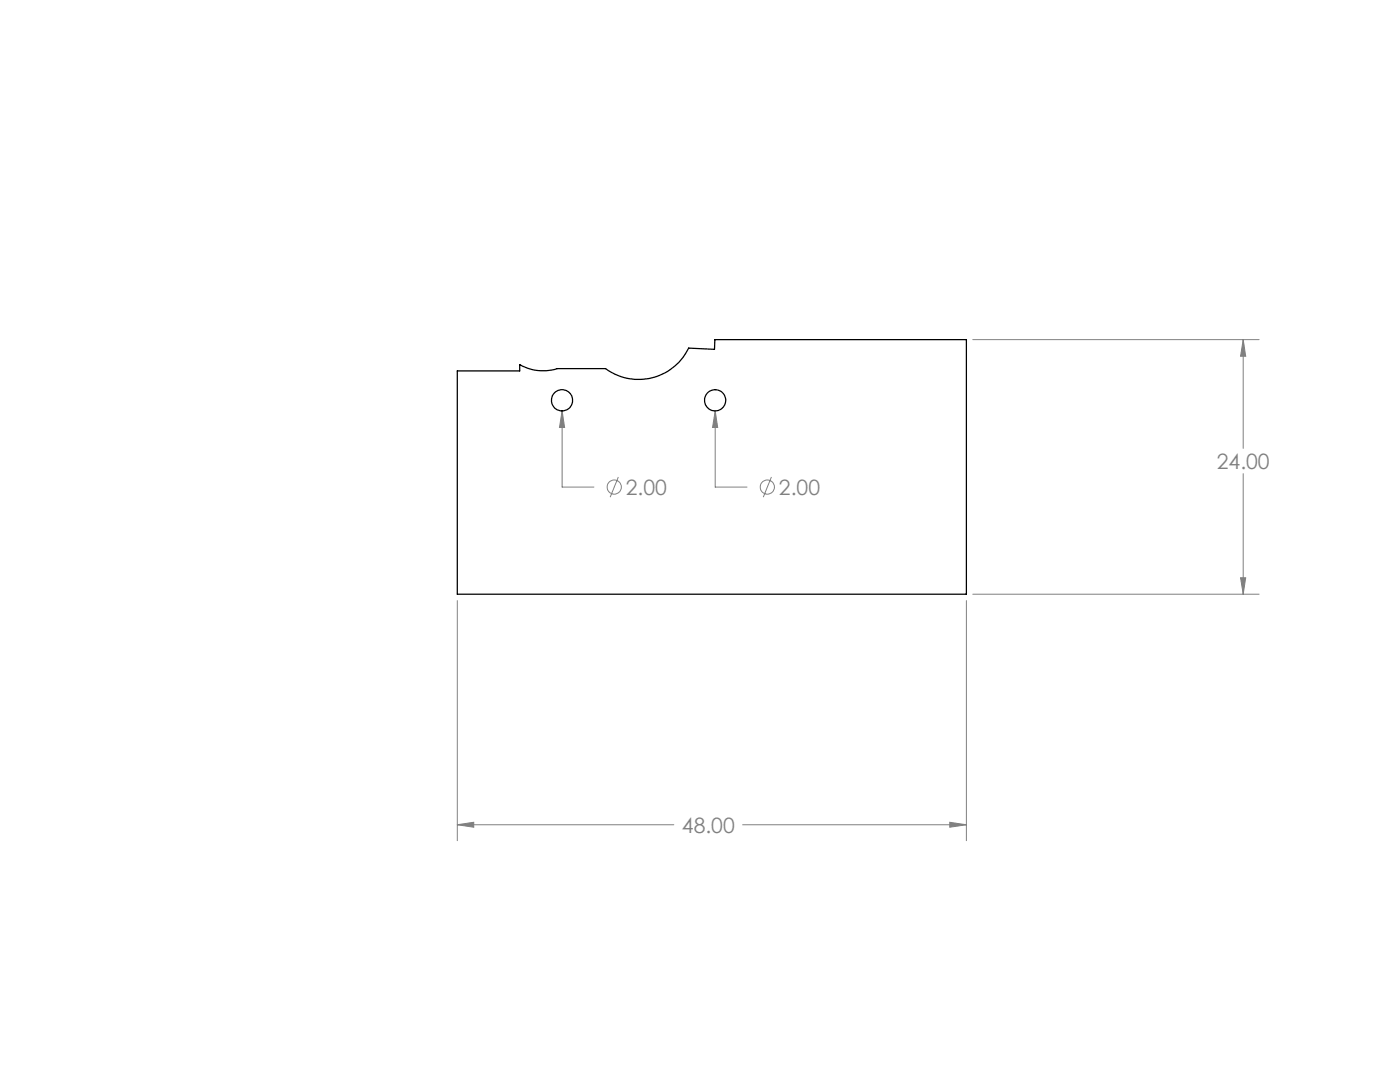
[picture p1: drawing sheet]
<svg xmlns="http://www.w3.org/2000/svg" width="279mm" height="216mm" viewBox="0 0 279 216" stroke-linecap="round" stroke-linejoin="round" font-family="sans-serif">
<defs><g id="words">
<g font-size="4.2" fill="#808080">
<text x="242.8" y="93.6">24.00</text>
<text x="124.9" y="98.8">2.00</text>
<text x="155.5" y="98.8">2.00</text>
<text x="136.1" y="166.2">48.00</text>
</g>
</g></defs>
<g fill="none" stroke="#808080" stroke-width=".2">
<path d="M194.1 67.8h57.2M248.1 67.8l.5 3.3h-1zM248.1 67.8v21.7M112.2 82l.5 3.3h-1zM112.2 82v15.2h6.3M123.4 95.2l-1.6 4M142.7 82l.5 3.3h-1zM142.7 82v15.2h6.4M154 95.2l-1.7 4M248.1 94.5v24.1M91.3 119.8v47.9M192.9 119.8v47.9"/>
<path d="M194.1 118.6h57.2M247.6 115.3h1l-.5 3.3zM91.3 164.6l3.2-.5v1zM91.3 164.6h43.2M148.2 164.6h44.7M189.5 164.1l3.4 .5-3.4 .5z"/>
<circle cx="122.6" cy="97.2" r="1.41"/>
<circle cx="153.1" cy="97.2" r="1.41"/>
</g>
<path d="M247.6 115.3h1l-.5 3.3zM248.1 67.8l.5 3.3h-1zM91.3 164.6l3.2-.5v1zM189.5 164.1l3.4 .5-3.4 .5zM142.7 82l-.5 3.3h1zM112.2 82l-.5 3.3h1z" fill="#808080"/>
<g fill="none" stroke="#000" stroke-width=".25">
<path d="M91.3 74h12.4v-1.3a9.3 9.3 0 0 0 7.5 .9h9.7a11.1 11.1 0 0 0 16.5-4.1l5.2 .2 .1-1.9h50.2v50.8h-101.6z"/>
<circle cx="112.2" cy="79.9" r="2.12"/>
<circle cx="142.7" cy="79.9" r="2.12"/>
</g>
<use href="#words"/>
</svg>
